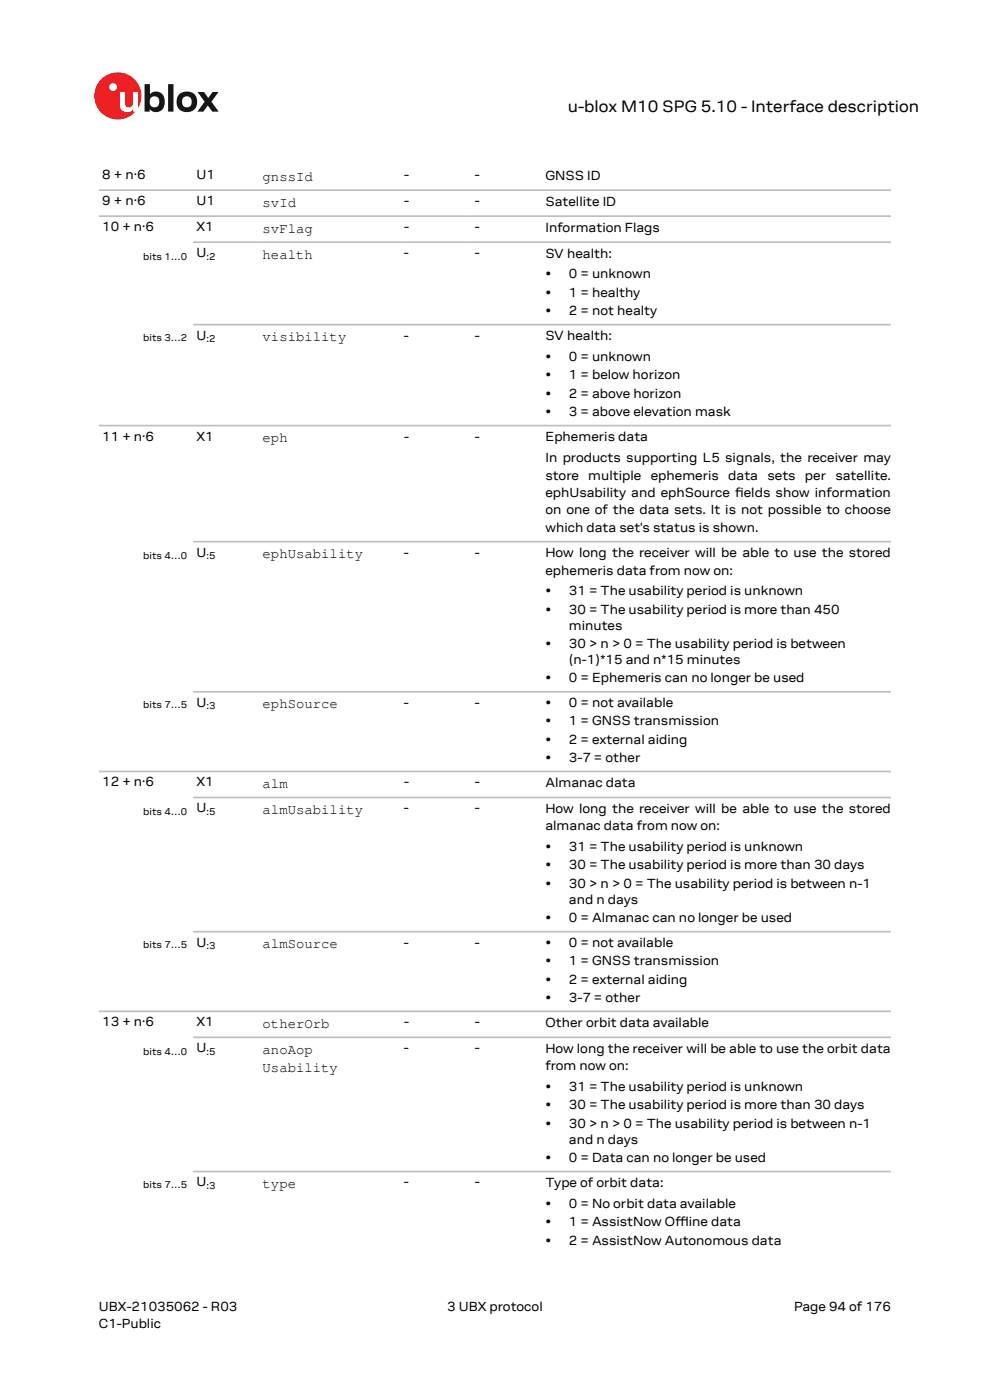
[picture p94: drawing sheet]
<svg xmlns="http://www.w3.org/2000/svg" width="210mm" height="297mm" viewBox="0 0 210 297" stroke-linecap="round" stroke-linejoin="round" font-family="sans-serif">
<defs><g id="words">
<text font-size="3.5" x="120.4" y="23.7">u-blox M10 SPG 5.10 - Interface description</text>
<g font-size="3">
<text x="55.7" y="38.4">gnssId</text>
<text x="55.7" y="43.9">svId</text>
<text x="55.7" y="49.4">svFlag</text>
<text x="55.7" y="54.9">health</text>
<text x="55.7" y="72.4">visibility</text>
<text x="55.7" y="93.8">eph</text>
<text x="55.7" y="118.4">ephUsability</text>
<text x="55.7" y="150.3">ephSource</text>
<text x="55.7" y="167.2">alm</text>
<text x="55.7" y="172.7">almUsability</text>
<text x="55.7" y="201.2">almSource</text>
<text x="55.7" y="218.1">otherOrb</text>
<text x="55.7" y="223.6">anoAop</text>
<text x="55.7" y="227.4">Usability</text>
<text x="55.7" y="252.1">type</text>
</g>
<g font-size="2.8">
<text x="21.7" y="38">8 + n·6</text>
<text x="41.7" y="38">U1</text>
<text x="85.7" y="38">-</text>
<text x="100.7" y="38">-</text>
<text x="115.7" y="38.1">GNSS ID</text>
<text x="21.7" y="43.5">9 + n·6</text>
<text x="41.7" y="43.5">U1</text>
<text x="85.7" y="43.5">-</text>
<text x="100.7" y="43.5">-</text>
<text x="115.7" y="43.6">Satellite ID</text>
<text x="21.7" y="49">10 + n·6</text>
<text x="41.7" y="49">X1</text>
<text x="85.7" y="49">-</text>
<text x="100.7" y="49">-</text>
<text x="115.7" y="49.2">Information Flags</text>
<text x="41.7" y="54.5">U</text>
<text x="85.7" y="54.5">-</text>
<text x="100.7" y="54.5">-</text>
<text x="115.7" y="54.7">SV health:</text>
<text x="115.7" y="59.1">•</text>
<text x="120.7" y="59.1">0 = unknown</text>
<text x="115.7" y="63">•</text>
<text x="120.7" y="63">1 = healthy</text>
<text x="115.7" y="66.9">•</text>
<text x="120.7" y="66.9">2 = not healty</text>
<text x="41.7" y="72">U</text>
<text x="85.7" y="72">-</text>
<text x="100.7" y="72">-</text>
<text x="115.7" y="72.2">SV health:</text>
<text x="115.7" y="76.6">•</text>
<text x="120.7" y="76.6">0 = unknown</text>
<text x="115.7" y="80.5">•</text>
<text x="120.7" y="80.5">1 = below horizon</text>
<text x="115.7" y="84.4">•</text>
<text x="115.7" y="88.3">•</text>
<text x="120.7" y="84.4">2 = above horizon</text>
<text x="120.7" y="88.3">3 = above elevation mask</text>
<text x="21.7" y="93.5">11 + n·6</text>
<text x="41.7" y="93.5">X1</text>
<text x="85.7" y="93.5">-</text>
<text x="100.7" y="93.5">-</text>
<text x="115.7" y="93.6">Ephemeris data</text>
<text x="115.7" y="98.1">In products supporting L5 signals, the receiver may</text>
<text x="115.7" y="101.8">store multiple ephemeris data sets per satellite.</text>
<text x="115.7" y="105.4">ephUsability and ephSource felds show information</text>
<text x="155.9" y="105.4">i</text>
<text x="115.7" y="109.1">on one of the data sets. It is not possible to choose</text>
<text x="115.7" y="112.8">which data set's status is shown.</text>
<text x="41.7" y="118.1">U</text>
<text x="85.7" y="118.1">-</text>
<text x="100.7" y="118.1">-</text>
<text x="115.7" y="118.2">How long the receiver will be able to use the stored</text>
<text x="115.7" y="121.9">ephemeris data from now on:</text>
<text x="115.7" y="126.3">•</text>
<text x="115.7" y="130.2">•</text>
<text x="120.7" y="126.3">31 = The usability period is unknown</text>
<text x="120.7" y="130.2">30 = The usability period is more than 450</text>
<text x="115.7" y="137.5">•</text>
<text x="120.7" y="133.6">minutes</text>
<text x="120.7" y="137.5">30 &gt; n &gt; 0 = The usability period is between</text>
<text x="120.7" y="140.9">(n-1)*15 and n*15 minutes</text>
<text x="41.7" y="149.9">U</text>
<text x="85.7" y="149.9">-</text>
<text x="100.7" y="149.9">-</text>
<text x="115.7" y="144.8">•</text>
<text x="115.7" y="149.9">•</text>
<text x="120.7" y="144.8">0 = Ephemeris can no longer be used</text>
<text x="120.7" y="149.9">0 = not available</text>
<text x="115.7" y="153.9">•</text>
<text x="120.7" y="153.9">1 = GNSS transmission</text>
<text x="115.7" y="157.8">•</text>
<text x="115.7" y="161.7">•</text>
<text x="120.7" y="157.8">2 = external aiding</text>
<text x="120.7" y="161.7">3-7 = other</text>
<text x="21.7" y="166.8">12 + n·6</text>
<text x="41.7" y="166.8">X1</text>
<text x="85.7" y="166.8">-</text>
<text x="100.7" y="166.8">-</text>
<text x="115.7" y="167">Almanac data</text>
<text x="41.7" y="172.4">U</text>
<text x="85.7" y="172.4">-</text>
<text x="100.7" y="172.4">-</text>
<text x="115.7" y="172.5">How long the receiver will be able to use the stored</text>
<text x="115.7" y="176.2">almanac data from now on:</text>
<text x="115.7" y="180.5">•</text>
<text x="115.7" y="184.5">•</text>
<text x="120.7" y="180.5">31 = The usability period is unknown</text>
<text x="120.7" y="184.5">30 = The usability period is more than 30 days</text>
<text x="115.7" y="188.4">•</text>
<text x="120.7" y="188.4">30 &gt; n &gt; 0 = The usability period is between n-1</text>
<text x="120.7" y="191.8">and n days</text>
<text x="115.7" y="195.7">•</text>
<text x="120.7" y="195.7">0 = Almanac can no longer be used</text>
<text x="41.7" y="200.8">U</text>
<text x="85.7" y="200.8">-</text>
<text x="100.7" y="200.8">-</text>
<text x="115.7" y="200.8">•</text>
<text x="120.7" y="200.8">0 = not available</text>
<text x="115.7" y="204.7">•</text>
<text x="115.7" y="208.7">•</text>
<text x="120.7" y="204.7">1 = GNSS transmission</text>
<text x="120.7" y="208.7">2 = external aiding</text>
<text x="115.7" y="212.6">•</text>
<text x="120.7" y="212.6">3-7 = other</text>
<text x="21.7" y="217.7">13 + n·6</text>
<text x="41.7" y="217.7">X1</text>
<text x="85.7" y="217.7">-</text>
<text x="100.7" y="217.7">-</text>
<text x="115.7" y="217.9">Other orbit data available</text>
<text x="41.7" y="223.2">U</text>
<text x="85.7" y="223.2">-</text>
<text x="100.7" y="223.2">-</text>
<text x="115.7" y="223.4">How long the receiver will be able to use the orbit data</text>
<text x="115.7" y="227">from now on:</text>
<text x="115.7" y="231.4">•</text>
<text x="120.7" y="231.4">31 = The usability period is unknown</text>
<text x="115.7" y="235.3">•</text>
<text x="115.7" y="239.3">•</text>
<text x="120.7" y="235.3">30 = The usability period is more than 30 days</text>
<text x="120.7" y="239.3">30 &gt; n &gt; 0 = The usability period is between n-1</text>
<text x="120.7" y="242.6">and n days</text>
<text x="41.7" y="251.7">U</text>
<text x="85.7" y="251.7">-</text>
<text x="100.7" y="251.7">-</text>
<text x="115.7" y="246.6">•</text>
<text x="115.7" y="251.8">Type of orbit data:</text>
<text x="120.7" y="246.6">0 = Data can no longer be used</text>
<text x="115.7" y="256.2">•</text>
<text x="120.7" y="256.2">0 = No orbit data available</text>
<text x="115.7" y="260.1">•</text>
<text x="120.7" y="260.1">1 = AssistNow Ofine data</text>
<text x="143.3" y="260.1">f</text>
<text x="143.3" y="260.1">l</text>
<text x="115.7" y="264.1">•</text>
<text x="120.7" y="264.1">2 = AssistNow Autonomous data</text>
<text x="21" y="278">UBX-21035062 - R03</text>
<text x="21" y="281.8">C1-Public</text>
<text x="94.9" y="278">3 UBX protocol</text>
<text x="168.4" y="278">Page 94 of 176</text>
</g>
<g font-size="2.1">
<text x="30.4" y="55.1">bits 1…0</text>
<text x="43.8" y="55.1">:2</text>
<text x="30.4" y="72.4">bits 3…2</text>
<text x="43.8" y="72.6">:2</text>
<text x="30.4" y="118.6">bits 4…0</text>
<text x="43.8" y="118.6">:5</text>
<text x="30.4" y="150.3">bits 7…5</text>
<text x="43.8" y="150.5">:3</text>
<text x="30.4" y="172.9">bits 4…0</text>
<text x="43.8" y="172.9">:5</text>
<text x="30.4" y="201.2">bits 7…5</text>
<text x="43.8" y="201.3">:3</text>
<text x="30.4" y="223.8">bits 4…0</text>
<text x="43.8" y="223.8">:5</text>
<text x="30.4" y="252.1">bits 7…5</text>
<text x="43.8" y="252.2">:3</text>
</g>
</g></defs>
<circle cx="25" cy="20.4" r="5" fill="#ed2023"/>
<circle cx="24" cy="18.5" r=".83" fill="#fff"/>
<g fill="#151516">
<path d="M35.7 17.9h1.1v5.8h-1.1z"/>
<path d="M41.9 19.5h1.4l.9 1.3 .9-1.3h1.3l-1.6 2.1 1.6 2.1h-1.4l-.9-1.3-1 1.3h-1.2l1.5-2.1z"/>
<path d="M32 20.7a1.17 1.17 0 0 0-.1 1.5 1.17 1.17 0 0 0 1.4 .4 1.16 1.16 0 0 0 .4-1.6 1.16 1.16 0 0 0-1.7-.3zM30.7 17.9h1.1v2.1a1.82 1.82 0 0 1 2.2-.4 1.82 1.82 0 0 1 .9 2 1.83 1.83 0 0 1-1 2 1.83 1.83 0 0 1-2.1-.5v.6h-1.1z"/>
<path d="M38.9 20.7a1.18 1.18 0 0 0-.2 1.5 1.18 1.18 0 0 0 1.5 .4 1.18 1.18 0 0 0 .4-1.5 1.18 1.18 0 0 0-1.5-.5zM37.4 21.6a2.25 2.25 0 0 1 4.5 0 2.25 2.25 0 0 1-4.5 0z"/>
</g>
<path d="M25.4 19.5h1.1v2.5a.84 .84 0 0 0 1 .8 .84 .84 0 0 0 .7-1v-2.3h1.1v4.2h-1.1v-.5a1.59 1.59 0 0 1-1.8 .5 1.59 1.59 0 0 1-1-1.5z" fill="#fff"/>
<g fill="none" stroke="#bebebe" stroke-width=".35">
<path d="M21 40.3h168M21 45.9h168M41 51.4h148M41 68.9h148M21 90.3h168M189 114.9h-148M41 146.8h148M21 163.7h168M41 169.2h148M41 197.7h148M21 214.5h168M41 220.1h148"/>
<path d="M41 248.5h148"/>
</g>
<use href="#words"/>
</svg>
